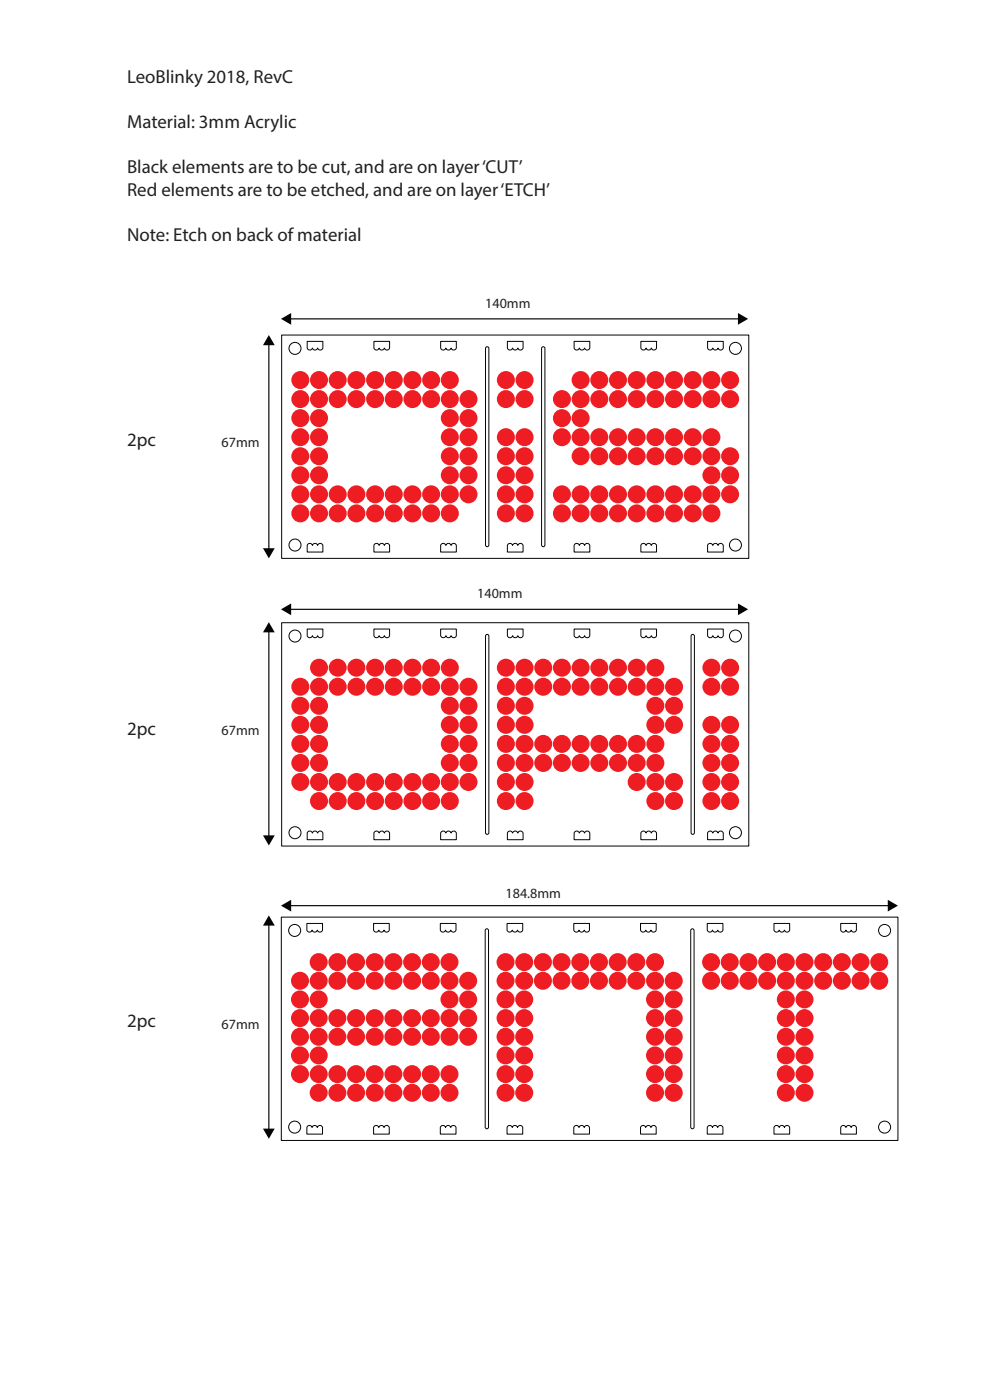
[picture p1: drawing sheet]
<svg xmlns="http://www.w3.org/2000/svg" width="297mm" height="420mm" viewBox="0 0 297 420" stroke-linecap="round" stroke-linejoin="round" font-family="sans-serif">
<defs><g id="words">
<g font-size="5.6" fill="#231f20">
<text x="38.1" y="24.9">LeoBlinky 2018, RevC</text>
<text x="38.1" y="38.4">Material: 3mm Acrylic</text>
<text x="38.1" y="52">Black elements are to be cut, and are on layer ‘CUT’</text>
<text x="38.1" y="58.8">Red elements are to be etched, and are on layer ‘ETCH’</text>
<text x="38.1" y="72.3">Note: Etch on back of material</text>
<text x="38.1" y="133.9">2pc</text>
<text x="38.1" y="220.5">2pc</text>
<text x="38.1" y="308.1">2pc</text>
</g>
<g font-size="4.2" fill="#231f20">
<text x="145.4" y="92.3">140mm</text>
<text x="66.4" y="134.2">67mm</text>
<text x="143" y="179.4">140mm</text>
<text x="66.4" y="220.5">67mm</text>
<text x="151.5" y="269.4">184.8mm</text>
<text x="66.4" y="308.6">67mm</text>
</g>
</g></defs>
<!-- layer: Layer 1 -->
<g fill="none" stroke="#040503" stroke-width=".3">
<path d="M84.4 100.5h140v67h-140zM92.1 102.4h4.7v2a.81 .81 0 0 1-.8 .6 .81 .81 0 0 1-.8-.6 .81 .81 0 0 1-.8 .6 .81 .81 0 0 1-.8-.6 .81 .81 0 0 1-.8 .6 .81 .81 0 0 1-.7-.6zM112.1 102.4h4.7v2a.81 .81 0 0 1-.8 .6 .81 .81 0 0 1-.8-.6 .81 .81 0 0 1-.8 .6 .81 .81 0 0 1-.8-.6 .81 .81 0 0 1-.8 .6 .81 .81 0 0 1-.7-.6zM132.1 102.4h4.7v2a.81 .81 0 0 1-.8 .6 .81 .81 0 0 1-.8-.6 .81 .81 0 0 1-.8 .6 .81 .81 0 0 1-.8-.6 .81 .81 0 0 1-.8 .6 .81 .81 0 0 1-.7-.6zM145.8 104.1a.5 .5 0 0 1 .7 .4v59a.5 .5 0 0 1-.5 .5 .5 .5 0 0 1-.5-.5v-59zM152.1 102.4h4.7v2a.81 .81 0 0 1-.8 .6 .81 .81 0 0 1-.8-.6 .81 .81 0 0 1-.8 .6 .81 .81 0 0 1-.8-.6 .81 .81 0 0 1-.8 .6 .81 .81 0 0 1-.7-.6zM162.4 104.3a.5 .5 0 0 1 .5-.3 .5 .5 0 0 1 .4 .5v59a.5 .5 0 0 1-.5 .5 .5 .5 0 0 1-.5-.5zM172.1 102.4h4.7v2a.81 .81 0 0 1-.8 .6 .81 .81 0 0 1-.8-.6 .81 .81 0 0 1-.8 .6 .81 .81 0 0 1-.8-.6 .81 .81 0 0 1-.8 .6 .81 .81 0 0 1-.7-.6zM192.1 102.4h4.7v2a.81 .81 0 0 1-.8 .6 .81 .81 0 0 1-.8-.6 .81 .81 0 0 1-.8 .6 .81 .81 0 0 1-.8-.6 .81 .81 0 0 1-.8 .6 .81 .81 0 0 1-.7-.6zM212.1 102.4h4.7v2a.81 .81 0 0 1-.8 .6 .81 .81 0 0 1-.8-.6 .81 .81 0 0 1-.8 .6 .81 .81 0 0 1-.8-.6 .81 .81 0 0 1-.8 .6 .81 .81 0 0 1-.7-.6zM92.2 163.3l.9-.3 .5 .6a.81 .81 0 0 1 .8-.6 .81 .81 0 0 1 .8 .6 .81 .81 0 0 1 .8-.6 .81 .81 0 0 1 .8 .6v2h-4.7zM112.2 163.3l.9-.3 .5 .6a.81 .81 0 0 1 .8-.6 .81 .81 0 0 1 .8 .6 .81 .81 0 0 1 .8-.6 .81 .81 0 0 1 .8 .6v2h-4.7z"/>
<path d="M132.2 163.3l.9-.3 .5 .6a.81 .81 0 0 1 .8-.6 .81 .81 0 0 1 .8 .6 .81 .81 0 0 1 .8-.6 .81 .81 0 0 1 .8 .6v2h-4.7zM152.2 163.3l.9-.3 .5 .6a.81 .81 0 0 1 .8-.6 .81 .81 0 0 1 .8 .6 .81 .81 0 0 1 .8-.6 .81 .81 0 0 1 .8 .6v2h-4.7zM172.2 163.3l.9-.3 .5 .6a.81 .81 0 0 1 .8-.6 .81 .81 0 0 1 .8 .6 .81 .81 0 0 1 .8-.6 .81 .81 0 0 1 .8 .6v2h-4.7zM192.2 163.3l.9-.3 .5 .6a.81 .81 0 0 1 .8-.6 .81 .81 0 0 1 .8 .6 .81 .81 0 0 1 .8-.6 .81 .81 0 0 1 .8 .6v2h-4.7zM212.2 163.3l.9-.3 .5 .6a.81 .81 0 0 1 .8-.6 .81 .81 0 0 1 .8 .6 .81 .81 0 0 1 .8-.6 .81 .81 0 0 1 .8 .6v2h-4.7z"/>
<circle cx="88.4" cy="104.5" r="1.8"/>
<circle cx="220.4" cy="104.5" r="1.8"/>
<circle cx="88.4" cy="163.5" r="1.8"/>
<circle cx="220.4" cy="163.5" r="1.8"/>
</g>
<g fill="#ee1d23">
<circle cx="196.4" cy="148.3" r="2.7"/>
<circle cx="213.2" cy="142.6" r="2.7"/>
<circle cx="196.4" cy="136.9" r="2.7"/>
<circle cx="174" cy="148.3" r="2.7"/>
<circle cx="179.6" cy="154" r="2.7"/>
<circle cx="202" cy="154" r="2.7"/>
<circle cx="218.8" cy="142.6" r="2.7"/>
<circle cx="202" cy="131.2" r="2.7"/>
<circle cx="179.6" cy="131.2" r="2.7"/>
<circle cx="174" cy="119.7" r="2.7"/>
<circle cx="196.4" cy="119.7" r="2.7"/>
<circle cx="218.8" cy="119.7" r="2.7"/>
<circle cx="202" cy="114" r="2.7"/>
<circle cx="179.6" cy="114" r="2.7"/>
<circle cx="168.4" cy="131.2" r="2.7"/>
<circle cx="151.6" cy="142.6" r="2.7"/>
<circle cx="157.2" cy="148.3" r="2.7"/>
<circle cx="151.6" cy="131.2" r="2.7"/>
<circle cx="151.6" cy="114" r="2.7"/>
<circle cx="118" cy="154" r="2.7"/>
<circle cx="106.8" cy="154" r="2.7"/>
<circle cx="90" cy="154" r="2.7"/>
<circle cx="90" cy="142.6" r="2.7"/>
<circle cx="90" cy="131.2" r="2.7"/>
<circle cx="90" cy="119.7" r="2.7"/>
<circle cx="112.4" cy="119.7" r="2.7"/>
<circle cx="134.8" cy="142.6" r="2.7"/>
<circle cx="134.8" cy="136.9" r="2.7"/>
<circle cx="140.4" cy="142.6" r="2.7"/>
<circle cx="140.4" cy="119.7" r="2.7"/>
<circle cx="118" cy="114" r="2.7"/>
<circle cx="95.6" cy="114" r="2.7"/>
<circle cx="101.2" cy="114" r="2.7"/>
<circle cx="123.6" cy="114" r="2.7"/>
<circle cx="140.4" cy="125.4" r="2.7"/>
<circle cx="140.4" cy="148.3" r="2.7"/>
<circle cx="134.8" cy="131.2" r="2.7"/>
<circle cx="129.2" cy="119.7" r="2.7"/>
<circle cx="106.8" cy="119.7" r="2.7"/>
<circle cx="90" cy="125.4" r="2.7"/>
<circle cx="90" cy="136.9" r="2.7"/>
<circle cx="90" cy="148.3" r="2.7"/>
<circle cx="101.2" cy="148.3" r="2.7"/>
<circle cx="112.4" cy="148.3" r="2.7"/>
<circle cx="123.6" cy="148.3" r="2.7"/>
<circle cx="157.2" cy="114" r="2.7"/>
<circle cx="157.2" cy="131.2" r="2.7"/>
<circle cx="157.2" cy="154" r="2.7"/>
<circle cx="151.6" cy="136.9" r="2.7"/>
<circle cx="168.4" cy="148.3" r="2.7"/>
<circle cx="185.2" cy="114" r="2.7"/>
<circle cx="207.6" cy="114" r="2.7"/>
<circle cx="213.2" cy="119.7" r="2.7"/>
<circle cx="190.8" cy="119.7" r="2.7"/>
<circle cx="174" cy="125.4" r="2.7"/>
<circle cx="185.2" cy="131.2" r="2.7"/>
<circle cx="207.6" cy="131.2" r="2.7"/>
<circle cx="218.8" cy="148.3" r="2.7"/>
<circle cx="196.4" cy="154" r="2.7"/>
<circle cx="174" cy="154" r="2.7"/>
<circle cx="179.6" cy="136.9" r="2.7"/>
<circle cx="202" cy="136.9" r="2.7"/>
<circle cx="213.2" cy="148.3" r="2.7"/>
<circle cx="190.8" cy="148.3" r="2.7"/>
<circle cx="202" cy="148.3" r="2.7"/>
<circle cx="213.2" cy="136.9" r="2.7"/>
<circle cx="190.8" cy="136.9" r="2.7"/>
<circle cx="185.2" cy="148.3" r="2.7"/>
<circle cx="185.2" cy="154" r="2.7"/>
<circle cx="207.6" cy="154" r="2.7"/>
<circle cx="218.8" cy="136.9" r="2.7"/>
<circle cx="196.4" cy="131.2" r="2.7"/>
<circle cx="174" cy="136.9" r="2.7"/>
<circle cx="179.6" cy="119.7" r="2.7"/>
<circle cx="207.6" cy="119.7" r="2.7"/>
<circle cx="218.8" cy="114" r="2.7"/>
<circle cx="196.4" cy="114" r="2.7"/>
<circle cx="174" cy="114" r="2.7"/>
<circle cx="168.4" cy="125.4" r="2.7"/>
<circle cx="151.6" cy="148.3" r="2.7"/>
<circle cx="157.2" cy="142.6" r="2.7"/>
<circle cx="151.6" cy="119.7" r="2.7"/>
<circle cx="129.2" cy="148.3" r="2.7"/>
<circle cx="118" cy="148.3" r="2.7"/>
<circle cx="106.8" cy="148.3" r="2.7"/>
<circle cx="95.6" cy="154" r="2.7"/>
<circle cx="95.6" cy="142.6" r="2.7"/>
<circle cx="95.6" cy="131.2" r="2.7"/>
<circle cx="95.6" cy="119.7" r="2.7"/>
<circle cx="118" cy="119.7" r="2.7"/>
<circle cx="134.8" cy="119.7" r="2.7"/>
<circle cx="134.8" cy="148.3" r="2.7"/>
<circle cx="140.4" cy="136.9" r="2.7"/>
<circle cx="134.8" cy="114" r="2.7"/>
<circle cx="112.4" cy="114" r="2.7"/>
<circle cx="90" cy="114" r="2.7"/>
<circle cx="106.8" cy="114" r="2.7"/>
<circle cx="129.2" cy="114" r="2.7"/>
<circle cx="140.4" cy="131.2" r="2.7"/>
<circle cx="134.8" cy="154" r="2.7"/>
<circle cx="134.8" cy="125.4" r="2.7"/>
<circle cx="123.6" cy="119.7" r="2.7"/>
<circle cx="101.2" cy="119.7" r="2.7"/>
<circle cx="95.6" cy="125.4" r="2.7"/>
<circle cx="95.6" cy="136.9" r="2.7"/>
<circle cx="95.6" cy="148.3" r="2.7"/>
<circle cx="101.2" cy="154" r="2.7"/>
<circle cx="112.4" cy="154" r="2.7"/>
<circle cx="123.6" cy="154" r="2.7"/>
<circle cx="157.2" cy="119.7" r="2.7"/>
<circle cx="157.2" cy="136.9" r="2.7"/>
<circle cx="151.6" cy="154" r="2.7"/>
<circle cx="168.4" cy="119.7" r="2.7"/>
<circle cx="168.4" cy="154" r="2.7"/>
<circle cx="190.8" cy="114" r="2.7"/>
<circle cx="213.2" cy="114" r="2.7"/>
<circle cx="202" cy="119.7" r="2.7"/>
<circle cx="185.2" cy="119.7" r="2.7"/>
<circle cx="174" cy="131.2" r="2.7"/>
<circle cx="190.8" cy="131.2" r="2.7"/>
<circle cx="213.2" cy="131.2" r="2.7"/>
<circle cx="213.2" cy="154" r="2.7"/>
<circle cx="190.8" cy="154" r="2.7"/>
<circle cx="179.6" cy="148.3" r="2.7"/>
<circle cx="185.2" cy="136.9" r="2.7"/>
<circle cx="207.6" cy="136.9" r="2.7"/>
<circle cx="207.6" cy="148.3" r="2.7"/>
<circle cx="129.2" cy="154" r="2.7"/>
</g>
<g fill="none" stroke="#040503" stroke-width=".3">
<path d="M84.4 186.8h140v67h-140zM92.1 188.7h4.7v2a.81 .81 0 0 1-.8 .6 .81 .81 0 0 1-.8-.6 .81 .81 0 0 1-.8 .6 .81 .81 0 0 1-.8-.6 .81 .81 0 0 1-.8 .6 .81 .81 0 0 1-.7-.6zM112.1 188.7h4.7v2a.81 .81 0 0 1-.8 .6 .81 .81 0 0 1-.8-.6 .81 .81 0 0 1-.8 .6 .81 .81 0 0 1-.8-.6 .81 .81 0 0 1-.8 .6 .81 .81 0 0 1-.7-.6zM132.1 188.7h4.7v2a.81 .81 0 0 1-.8 .6 .81 .81 0 0 1-.8-.6 .81 .81 0 0 1-.8 .6 .81 .81 0 0 1-.8-.6 .81 .81 0 0 1-.8 .6 .81 .81 0 0 1-.7-.6zM145.8 190.4a.5 .5 0 0 1 .7 .4v59a.5 .5 0 0 1-.5 .5 .5 .5 0 0 1-.5-.5v-59zM152.1 188.7h4.7v2a.81 .81 0 0 1-.8 .6 .81 .81 0 0 1-.8-.6 .81 .81 0 0 1-.8 .6 .81 .81 0 0 1-.8-.6 .81 .81 0 0 1-.8 .6 .81 .81 0 0 1-.7-.6zM172.1 188.7h4.7v2a.81 .81 0 0 1-.8 .6 .81 .81 0 0 1-.8-.6 .81 .81 0 0 1-.8 .6 .81 .81 0 0 1-.8-.6 .81 .81 0 0 1-.8 .6 .81 .81 0 0 1-.7-.6zM192.1 188.7h4.7v2a.81 .81 0 0 1-.8 .6 .81 .81 0 0 1-.8-.6 .81 .81 0 0 1-.8 .6 .81 .81 0 0 1-.8-.6 .81 .81 0 0 1-.8 .6 .81 .81 0 0 1-.7-.6zM207.2 190.6a.5 .5 0 0 1 .5-.3 .5 .5 0 0 1 .4 .5v59a.5 .5 0 0 1-.5 .5 .5 .5 0 0 1-.5-.5zM212.1 188.7h4.7v2a.81 .81 0 0 1-.8 .6 .81 .81 0 0 1-.8-.6 .81 .81 0 0 1-.8 .6 .81 .81 0 0 1-.8-.6 .81 .81 0 0 1-.8 .6 .81 .81 0 0 1-.7-.6zM92.2 249.6l.9-.3 .5 .6a.81 .81 0 0 1 .8-.6 .81 .81 0 0 1 .8 .6 .81 .81 0 0 1 .8-.6 .81 .81 0 0 1 .8 .6v2h-4.7zM112.2 249.6l.9-.3 .5 .6a.81 .81 0 0 1 .8-.6 .81 .81 0 0 1 .8 .6 .81 .81 0 0 1 .8-.6 .81 .81 0 0 1 .8 .6v2h-4.7z"/>
<path d="M132.2 249.6l.9-.3 .5 .6a.81 .81 0 0 1 .8-.6 .81 .81 0 0 1 .8 .6 .81 .81 0 0 1 .8-.6 .81 .81 0 0 1 .8 .6v2h-4.7zM152.2 249.6l.9-.3 .5 .6a.81 .81 0 0 1 .8-.6 .81 .81 0 0 1 .8 .6 .81 .81 0 0 1 .8-.6 .81 .81 0 0 1 .8 .6v2h-4.7zM172.2 249.6l.9-.3 .5 .6a.81 .81 0 0 1 .8-.6 .81 .81 0 0 1 .8 .6 .81 .81 0 0 1 .8-.6 .81 .81 0 0 1 .8 .6v2h-4.7zM192.2 249.6l.9-.3 .5 .6a.81 .81 0 0 1 .8-.6 .81 .81 0 0 1 .8 .6 .81 .81 0 0 1 .8-.6 .81 .81 0 0 1 .8 .6v2h-4.7zM212.2 249.6l.9-.3 .5 .6a.81 .81 0 0 1 .8-.6 .81 .81 0 0 1 .8 .6 .81 .81 0 0 1 .8-.6 .81 .81 0 0 1 .8 .6v2h-4.7z"/>
<circle cx="88.4" cy="190.8" r="1.8"/>
<circle cx="220.4" cy="190.8" r="1.8"/>
<circle cx="88.4" cy="249.8" r="1.8"/>
<circle cx="220.4" cy="249.8" r="1.8"/>
</g>
<g fill="#ee1d23">
<circle cx="168.4" cy="200.3" r="2.7"/>
<circle cx="168.4" cy="223.2" r="2.7"/>
<circle cx="168.4" cy="228.9" r="2.7"/>
<circle cx="196.4" cy="228.9" r="2.7"/>
<circle cx="129.2" cy="240.3" r="2.7"/>
<circle cx="213.2" cy="234.6" r="2.7"/>
<circle cx="190.8" cy="223.2" r="2.7"/>
<circle cx="202" cy="240.3" r="2.7"/>
<circle cx="218.8" cy="223.2" r="2.7"/>
<circle cx="174" cy="223.2" r="2.7"/>
<circle cx="190.8" cy="206" r="2.7"/>
<circle cx="218.8" cy="206" r="2.7"/>
<circle cx="190.8" cy="200.3" r="2.7"/>
<circle cx="168.4" cy="206" r="2.7"/>
<circle cx="151.6" cy="240.3" r="2.7"/>
<circle cx="157.2" cy="223.2" r="2.7"/>
<circle cx="157.2" cy="206" r="2.7"/>
<circle cx="123.6" cy="240.3" r="2.7"/>
<circle cx="112.4" cy="240.3" r="2.7"/>
<circle cx="101.2" cy="240.3" r="2.7"/>
<circle cx="90" cy="234.6" r="2.7"/>
<circle cx="90" cy="223.2" r="2.7"/>
<circle cx="90" cy="211.7" r="2.7"/>
<circle cx="106.8" cy="206" r="2.7"/>
<circle cx="129.2" cy="206" r="2.7"/>
<circle cx="134.8" cy="217.5" r="2.7"/>
<circle cx="140.4" cy="234.6" r="2.7"/>
<circle cx="140.4" cy="211.7" r="2.7"/>
<circle cx="123.6" cy="200.3" r="2.7"/>
<circle cx="101.2" cy="200.3" r="2.7"/>
<circle cx="106.8" cy="200.3" r="2.7"/>
<circle cx="129.2" cy="200.3" r="2.7"/>
<circle cx="140.4" cy="217.5" r="2.7"/>
<circle cx="134.8" cy="240.3" r="2.7"/>
<circle cx="134.8" cy="211.7" r="2.7"/>
<circle cx="123.6" cy="206" r="2.7"/>
<circle cx="101.2" cy="206" r="2.7"/>
<circle cx="95.6" cy="211.7" r="2.7"/>
<circle cx="95.6" cy="223.2" r="2.7"/>
<circle cx="95.6" cy="234.6" r="2.7"/>
<circle cx="106.8" cy="234.6" r="2.7"/>
<circle cx="118" cy="234.6" r="2.7"/>
<circle cx="129.2" cy="234.6" r="2.7"/>
<circle cx="151.6" cy="206" r="2.7"/>
<circle cx="157.2" cy="228.9" r="2.7"/>
<circle cx="151.6" cy="234.6" r="2.7"/>
<circle cx="174" cy="200.3" r="2.7"/>
<circle cx="196.4" cy="200.3" r="2.7"/>
<circle cx="213.2" cy="206" r="2.7"/>
<circle cx="185.2" cy="206" r="2.7"/>
<circle cx="196.4" cy="217.5" r="2.7"/>
<circle cx="218.8" cy="228.9" r="2.7"/>
<circle cx="196.4" cy="240.3" r="2.7"/>
<circle cx="196.4" cy="223.2" r="2.7"/>
<circle cx="202" cy="234.6" r="2.7"/>
<circle cx="218.8" cy="217.5" r="2.7"/>
<circle cx="190.8" cy="228.9" r="2.7"/>
<circle cx="174" cy="228.9" r="2.7"/>
<circle cx="157.2" cy="211.7" r="2.7"/>
<circle cx="162.8" cy="206" r="2.7"/>
<circle cx="162.8" cy="200.3" r="2.7"/>
<circle cx="162.8" cy="223.2" r="2.7"/>
<circle cx="179.6" cy="228.9" r="2.7"/>
<circle cx="202" cy="211.7" r="2.7"/>
<circle cx="190.8" cy="234.6" r="2.7"/>
<circle cx="213.2" cy="228.9" r="2.7"/>
<circle cx="185.2" cy="223.2" r="2.7"/>
<circle cx="213.2" cy="240.3" r="2.7"/>
<circle cx="213.2" cy="217.5" r="2.7"/>
<circle cx="174" cy="206" r="2.7"/>
<circle cx="196.4" cy="206" r="2.7"/>
<circle cx="218.8" cy="200.3" r="2.7"/>
<circle cx="185.2" cy="200.3" r="2.7"/>
<circle cx="151.6" cy="223.2" r="2.7"/>
<circle cx="157.2" cy="240.3" r="2.7"/>
<circle cx="157.2" cy="217.5" r="2.7"/>
<circle cx="157.2" cy="200.3" r="2.7"/>
<circle cx="123.6" cy="234.6" r="2.7"/>
<circle cx="112.4" cy="234.6" r="2.7"/>
<circle cx="101.2" cy="234.6" r="2.7"/>
<circle cx="90" cy="228.9" r="2.7"/>
<circle cx="90" cy="217.5" r="2.7"/>
<circle cx="90" cy="206" r="2.7"/>
<circle cx="112.4" cy="206" r="2.7"/>
<circle cx="134.8" cy="228.9" r="2.7"/>
<circle cx="134.8" cy="223.2" r="2.7"/>
<circle cx="140.4" cy="228.9" r="2.7"/>
<circle cx="140.4" cy="206" r="2.7"/>
<circle cx="118" cy="200.3" r="2.7"/>
<circle cx="95.6" cy="200.3" r="2.7"/>
<circle cx="112.4" cy="200.3" r="2.7"/>
<circle cx="134.8" cy="200.3" r="2.7"/>
<circle cx="140.4" cy="223.2" r="2.7"/>
<circle cx="134.8" cy="234.6" r="2.7"/>
<circle cx="134.8" cy="206" r="2.7"/>
<circle cx="118" cy="206" r="2.7"/>
<circle cx="95.6" cy="206" r="2.7"/>
<circle cx="95.6" cy="217.5" r="2.7"/>
<circle cx="95.6" cy="228.9" r="2.7"/>
<circle cx="95.6" cy="240.3" r="2.7"/>
<circle cx="106.8" cy="240.3" r="2.7"/>
<circle cx="118" cy="240.3" r="2.7"/>
<circle cx="151.6" cy="200.3" r="2.7"/>
<circle cx="151.6" cy="217.5" r="2.7"/>
<circle cx="157.2" cy="234.6" r="2.7"/>
<circle cx="151.6" cy="228.9" r="2.7"/>
<circle cx="179.6" cy="200.3" r="2.7"/>
<circle cx="213.2" cy="200.3" r="2.7"/>
<circle cx="202" cy="206" r="2.7"/>
<circle cx="179.6" cy="206" r="2.7"/>
<circle cx="202" cy="217.5" r="2.7"/>
<circle cx="218.8" cy="234.6" r="2.7"/>
<circle cx="179.6" cy="223.2" r="2.7"/>
<circle cx="213.2" cy="223.2" r="2.7"/>
<circle cx="196.4" cy="234.6" r="2.7"/>
<circle cx="218.8" cy="240.3" r="2.7"/>
<circle cx="185.2" cy="228.9" r="2.7"/>
<circle cx="162.8" cy="228.9" r="2.7"/>
<circle cx="151.6" cy="211.7" r="2.7"/>
<circle cx="196.4" cy="211.7" r="2.7"/>
</g>
<g fill="none" stroke="#040503" stroke-width=".3">
<path d="M84.3 275.1h184.8v67h-184.8zM92 277h4.7v2a.81 .81 0 0 1-.8 .6 .81 .81 0 0 1-.8-.6 .81 .81 0 0 1-.8 .6 .81 .81 0 0 1-.8-.6 .81 .81 0 0 1-.8 .6 .81 .81 0 0 1-.7-.6zM112 277h4.7v2a.81 .81 0 0 1-.8 .6 .81 .81 0 0 1-.8-.6 .81 .81 0 0 1-.8 .6 .81 .81 0 0 1-.8-.6 .81 .81 0 0 1-.8 .6 .81 .81 0 0 1-.7-.6zM132 277h4.7v2a.81 .81 0 0 1-.8 .6 .81 .81 0 0 1-.8-.6 .81 .81 0 0 1-.8 .6 .81 .81 0 0 1-.8-.6 .81 .81 0 0 1-.8 .6 .81 .81 0 0 1-.7-.6zM145.7 278.7a.5 .5 0 0 1 .7 .4v59a.5 .5 0 0 1-.5 .5 .5 .5 0 0 1-.5-.5v-59zM152 277h4.7v2a.81 .81 0 0 1-.8 .6 .81 .81 0 0 1-.8-.6 .81 .81 0 0 1-.8 .6 .81 .81 0 0 1-.8-.6 .81 .81 0 0 1-.8 .6 .81 .81 0 0 1-.7-.6zM172 277h4.7v2a.81 .81 0 0 1-.8 .6 .81 .81 0 0 1-.8-.6 .81 .81 0 0 1-.8 .6 .81 .81 0 0 1-.8-.6 .81 .81 0 0 1-.8 .6 .81 .81 0 0 1-.7-.6zM192 277h4.7v2a.81 .81 0 0 1-.8 .6 .81 .81 0 0 1-.8-.6 .81 .81 0 0 1-.8 .6 .81 .81 0 0 1-.8-.6 .81 .81 0 0 1-.8 .6 .81 .81 0 0 1-.7-.6zM207.1 278.9a.5 .5 0 0 1 .5-.2 .5 .5 0 0 1 .4 .4v59a.5 .5 0 0 1-.5 .5 .5 .5 0 0 1-.5-.5zM212 277h4.7v2a.81 .81 0 0 1-.8 .6 .81 .81 0 0 1-.8-.6 .81 .81 0 0 1-.8 .6 .81 .81 0 0 1-.8-.6 .81 .81 0 0 1-.8 .6 .81 .81 0 0 1-.7-.6zM232 277h4.7v2a.81 .81 0 0 1-.8 .6 .81 .81 0 0 1-.8-.6 .81 .81 0 0 1-.8 .6 .81 .81 0 0 1-.8-.6 .81 .81 0 0 1-.8 .6 .81 .81 0 0 1-.7-.6zM252 277h4.7v2a.81 .81 0 0 1-.8 .6 .81 .81 0 0 1-.8-.6 .81 .81 0 0 1-.8 .6 .81 .81 0 0 1-.8-.6 .81 .81 0 0 1-.8 .6 .81 .81 0 0 1-.7-.6z"/>
<path d="M92.1 337.9l.9-.2 .5 .5a.81 .81 0 0 1 .8-.6 .81 .81 0 0 1 .8 .6 .81 .81 0 0 1 .8-.6 .81 .81 0 0 1 .8 .6v2h-4.7zM112.1 337.9l.9-.2 .5 .5a.81 .81 0 0 1 .8-.6 .81 .81 0 0 1 .8 .6 .81 .81 0 0 1 .8-.6 .81 .81 0 0 1 .8 .6v2h-4.7zM132.1 337.9l.9-.2 .5 .5a.81 .81 0 0 1 .8-.6 .81 .81 0 0 1 .8 .6 .81 .81 0 0 1 .8-.6 .81 .81 0 0 1 .8 .6v2h-4.7zM152.1 337.9l.9-.2 .5 .5a.81 .81 0 0 1 .8-.6 .81 .81 0 0 1 .8 .6 .81 .81 0 0 1 .8-.6 .81 .81 0 0 1 .8 .6v2h-4.7zM172.1 337.9l.9-.2 .5 .5a.81 .81 0 0 1 .8-.6 .81 .81 0 0 1 .8 .6 .81 .81 0 0 1 .8-.6 .81 .81 0 0 1 .8 .6v2h-4.7zM192.1 337.9l.9-.2 .5 .5a.81 .81 0 0 1 .8-.6 .81 .81 0 0 1 .8 .6 .81 .81 0 0 1 .8-.6 .81 .81 0 0 1 .8 .6v2h-4.7zM212.1 337.9l.9-.2 .5 .5a.81 .81 0 0 1 .8-.6 .81 .81 0 0 1 .8 .6 .81 .81 0 0 1 .8-.6 .81 .81 0 0 1 .8 .6v2h-4.7zM232.1 337.9l.9-.2 .5 .5a.81 .81 0 0 1 .8-.6 .81 .81 0 0 1 .8 .6 .81 .81 0 0 1 .8-.6 .81 .81 0 0 1 .8 .6v2h-4.7zM252.1 337.9l.9-.2 .5 .5a.81 .81 0 0 1 .8-.6 .81 .81 0 0 1 .8 .6 .81 .81 0 0 1 .8-.6 .81 .81 0 0 1 .8 .6v2h-4.7z"/>
<circle cx="88.3" cy="279.1" r="1.8"/>
<circle cx="265.1" cy="279.1" r="1.8"/>
<circle cx="88.3" cy="338.1" r="1.8"/>
<circle cx="265.1" cy="338.1" r="1.8"/>
</g>
<g fill="#ee1d23">
<circle cx="235.5" cy="316.6" r="2.7"/>
<circle cx="241.1" cy="322.2" r="2.7"/>
<circle cx="241.1" cy="299.8" r="2.7"/>
<circle cx="246.7" cy="294.2" r="2.7"/>
<circle cx="224.3" cy="294.2" r="2.7"/>
<circle cx="241.1" cy="288.6" r="2.7"/>
<circle cx="263.5" cy="294.2" r="2.7"/>
<circle cx="123.5" cy="305.4" r="2.7"/>
<circle cx="101.1" cy="305.4" r="2.7"/>
<circle cx="117.9" cy="311" r="2.7"/>
<circle cx="196.3" cy="316.6" r="2.7"/>
<circle cx="168.3" cy="288.6" r="2.7"/>
<circle cx="129.1" cy="327.8" r="2.7"/>
<circle cx="196.3" cy="327.8" r="2.7"/>
<circle cx="173.9" cy="294.2" r="2.7"/>
<circle cx="196.3" cy="294.2" r="2.7"/>
<circle cx="218.7" cy="288.6" r="2.7"/>
<circle cx="185.1" cy="288.6" r="2.7"/>
<circle cx="151.5" cy="311" r="2.7"/>
<circle cx="157.1" cy="327.8" r="2.7"/>
<circle cx="157.1" cy="305.4" r="2.7"/>
<circle cx="157.1" cy="288.6" r="2.7"/>
<circle cx="123.5" cy="322.2" r="2.7"/>
<circle cx="112.3" cy="322.2" r="2.7"/>
<circle cx="101.1" cy="322.2" r="2.7"/>
<circle cx="89.9" cy="316.6" r="2.7"/>
<circle cx="89.9" cy="305.4" r="2.7"/>
<circle cx="89.9" cy="294.2" r="2.7"/>
<circle cx="112.3" cy="294.2" r="2.7"/>
<circle cx="134.7" cy="294.2" r="2.7"/>
<circle cx="134.7" cy="322.2" r="2.7"/>
<circle cx="140.3" cy="299.8" r="2.7"/>
<circle cx="123.5" cy="288.6" r="2.7"/>
<circle cx="101.1" cy="288.6" r="2.7"/>
<circle cx="106.7" cy="288.6" r="2.7"/>
<circle cx="129.1" cy="288.6" r="2.7"/>
<circle cx="140.3" cy="305.4" r="2.7"/>
<circle cx="134.7" cy="311" r="2.7"/>
<circle cx="129.1" cy="294.2" r="2.7"/>
<circle cx="106.7" cy="294.2" r="2.7"/>
<circle cx="89.9" cy="299.8" r="2.7"/>
<circle cx="89.9" cy="311" r="2.7"/>
<circle cx="89.9" cy="322.2" r="2.7"/>
<circle cx="101.1" cy="327.8" r="2.7"/>
<circle cx="112.3" cy="327.8" r="2.7"/>
<circle cx="123.5" cy="327.8" r="2.7"/>
<circle cx="157.1" cy="294.2" r="2.7"/>
<circle cx="157.1" cy="311" r="2.7"/>
<circle cx="151.5" cy="327.8" r="2.7"/>
<circle cx="168.3" cy="294.2" r="2.7"/>
<circle cx="190.7" cy="288.6" r="2.7"/>
<circle cx="218.7" cy="294.2" r="2.7"/>
<circle cx="190.7" cy="294.2" r="2.7"/>
<circle cx="196.3" cy="305.4" r="2.7"/>
<circle cx="196.3" cy="311" r="2.7"/>
<circle cx="151.5" cy="299.8" r="2.7"/>
<circle cx="162.7" cy="294.2" r="2.7"/>
<circle cx="129.1" cy="305.4" r="2.7"/>
<circle cx="112.3" cy="311" r="2.7"/>
<circle cx="106.7" cy="305.4" r="2.7"/>
<circle cx="201.9" cy="311" r="2.7"/>
<circle cx="257.9" cy="288.6" r="2.7"/>
<circle cx="235.5" cy="288.6" r="2.7"/>
<circle cx="229.9" cy="294.2" r="2.7"/>
<circle cx="252.3" cy="294.2" r="2.7"/>
<circle cx="241.1" cy="305.4" r="2.7"/>
<circle cx="241.1" cy="327.8" r="2.7"/>
<circle cx="235.5" cy="311" r="2.7"/>
<circle cx="235.5" cy="322.2" r="2.7"/>
<circle cx="241.1" cy="316.6" r="2.7"/>
<circle cx="235.5" cy="299.8" r="2.7"/>
<circle cx="241.1" cy="294.2" r="2.7"/>
<circle cx="224.3" cy="288.6" r="2.7"/>
<circle cx="246.7" cy="288.6" r="2.7"/>
<circle cx="263.5" cy="288.6" r="2.7"/>
<circle cx="117.9" cy="305.4" r="2.7"/>
<circle cx="101.1" cy="311" r="2.7"/>
<circle cx="123.5" cy="311" r="2.7"/>
<circle cx="196.3" cy="299.8" r="2.7"/>
<circle cx="162.7" cy="288.6" r="2.7"/>
<circle cx="196.3" cy="322.2" r="2.7"/>
<circle cx="201.9" cy="327.8" r="2.7"/>
<circle cx="179.5" cy="294.2" r="2.7"/>
<circle cx="201.9" cy="294.2" r="2.7"/>
<circle cx="213.1" cy="288.6" r="2.7"/>
<circle cx="179.5" cy="288.6" r="2.7"/>
<circle cx="151.5" cy="316.6" r="2.7"/>
<circle cx="157.1" cy="322.2" r="2.7"/>
<circle cx="151.5" cy="305.4" r="2.7"/>
<circle cx="151.5" cy="288.6" r="2.7"/>
<circle cx="117.9" cy="327.8" r="2.7"/>
<circle cx="106.7" cy="327.8" r="2.7"/>
<circle cx="95.5" cy="327.8" r="2.7"/>
<circle cx="95.5" cy="316.6" r="2.7"/>
<circle cx="95.5" cy="305.4" r="2.7"/>
<circle cx="95.5" cy="294.2" r="2.7"/>
<circle cx="117.9" cy="294.2" r="2.7"/>
<circle cx="134.7" cy="299.8" r="2.7"/>
<circle cx="134.7" cy="327.8" r="2.7"/>
<circle cx="140.3" cy="294.2" r="2.7"/>
<circle cx="117.9" cy="288.6" r="2.7"/>
<circle cx="95.5" cy="288.6" r="2.7"/>
<circle cx="112.3" cy="288.6" r="2.7"/>
<circle cx="134.7" cy="288.6" r="2.7"/>
<circle cx="140.3" cy="311" r="2.7"/>
<circle cx="134.7" cy="305.4" r="2.7"/>
<circle cx="123.5" cy="294.2" r="2.7"/>
<circle cx="101.1" cy="294.2" r="2.7"/>
<circle cx="95.5" cy="299.8" r="2.7"/>
<circle cx="95.5" cy="311" r="2.7"/>
<circle cx="95.5" cy="322.2" r="2.7"/>
<circle cx="106.7" cy="322.2" r="2.7"/>
<circle cx="117.9" cy="322.2" r="2.7"/>
<circle cx="129.1" cy="322.2" r="2.7"/>
<circle cx="151.5" cy="294.2" r="2.7"/>
<circle cx="157.1" cy="316.6" r="2.7"/>
<circle cx="151.5" cy="322.2" r="2.7"/>
<circle cx="173.9" cy="288.6" r="2.7"/>
<circle cx="196.3" cy="288.6" r="2.7"/>
<circle cx="213.1" cy="294.2" r="2.7"/>
<circle cx="185.1" cy="294.2" r="2.7"/>
<circle cx="201.9" cy="305.4" r="2.7"/>
<circle cx="201.9" cy="322.2" r="2.7"/>
<circle cx="157.1" cy="299.8" r="2.7"/>
<circle cx="201.9" cy="299.8" r="2.7"/>
<circle cx="129.1" cy="311" r="2.7"/>
<circle cx="106.7" cy="311" r="2.7"/>
<circle cx="112.3" cy="305.4" r="2.7"/>
<circle cx="201.9" cy="316.6" r="2.7"/>
<circle cx="252.3" cy="288.6" r="2.7"/>
<circle cx="229.9" cy="288.6" r="2.7"/>
<circle cx="235.5" cy="294.2" r="2.7"/>
<circle cx="257.9" cy="294.2" r="2.7"/>
<circle cx="241.1" cy="311" r="2.7"/>
<circle cx="235.5" cy="327.8" r="2.7"/>
<circle cx="235.5" cy="305.4" r="2.7"/>
</g>
<path d="M80.6 103v62" fill="none" stroke="#040503" stroke-width=".35"/>
<g fill="#040503">
<path d="M80.6 100.5l1.7 3.1h-3.5z"/>
<path d="M78.8 164.5h3.5l-1.7 3z"/>
</g>
<path d="M80.6 189.2v61.9" fill="none" stroke="#040503" stroke-width=".35"/>
<g fill="#040503">
<path d="M80.6 186.7l1.7 3h-3.5z"/>
<path d="M78.8 250.6h3.5l-1.7 3.1z"/>
</g>
<path d="M80.6 277.2v61.9" fill="none" stroke="#040503" stroke-width=".35"/>
<g fill="#040503">
<path d="M80.6 274.6l1.7 3.1h-3.5z"/>
<path d="M78.8 338.6h3.5l-1.7 3z"/>
</g>
<path d="M86.7 182.8h135" fill="none" stroke="#040503" stroke-width=".35"/>
<g fill="#040503">
<path d="M84.2 182.8l3.1-1.8v3.6z"/>
<path d="M221.2 181l3 1.8-3 1.8z"/>
</g>
<path d="M86.7 95.7h135" fill="none" stroke="#040503" stroke-width=".35"/>
<g fill="#040503">
<path d="M84.2 95.7l3.1-1.8v3.5z"/>
<path d="M221.2 93.9l3 1.8-3 1.7z"/>
</g>
<path d="M86.7 271.7h179.9" fill="none" stroke="#040503" stroke-width=".35"/>
<g fill="#040503">
<path d="M84.2 271.7l3.1-1.8v3.6z"/>
<path d="M266.1 269.9l3 1.8-3 1.8z"/>
</g>
<use href="#words"/>
</svg>
